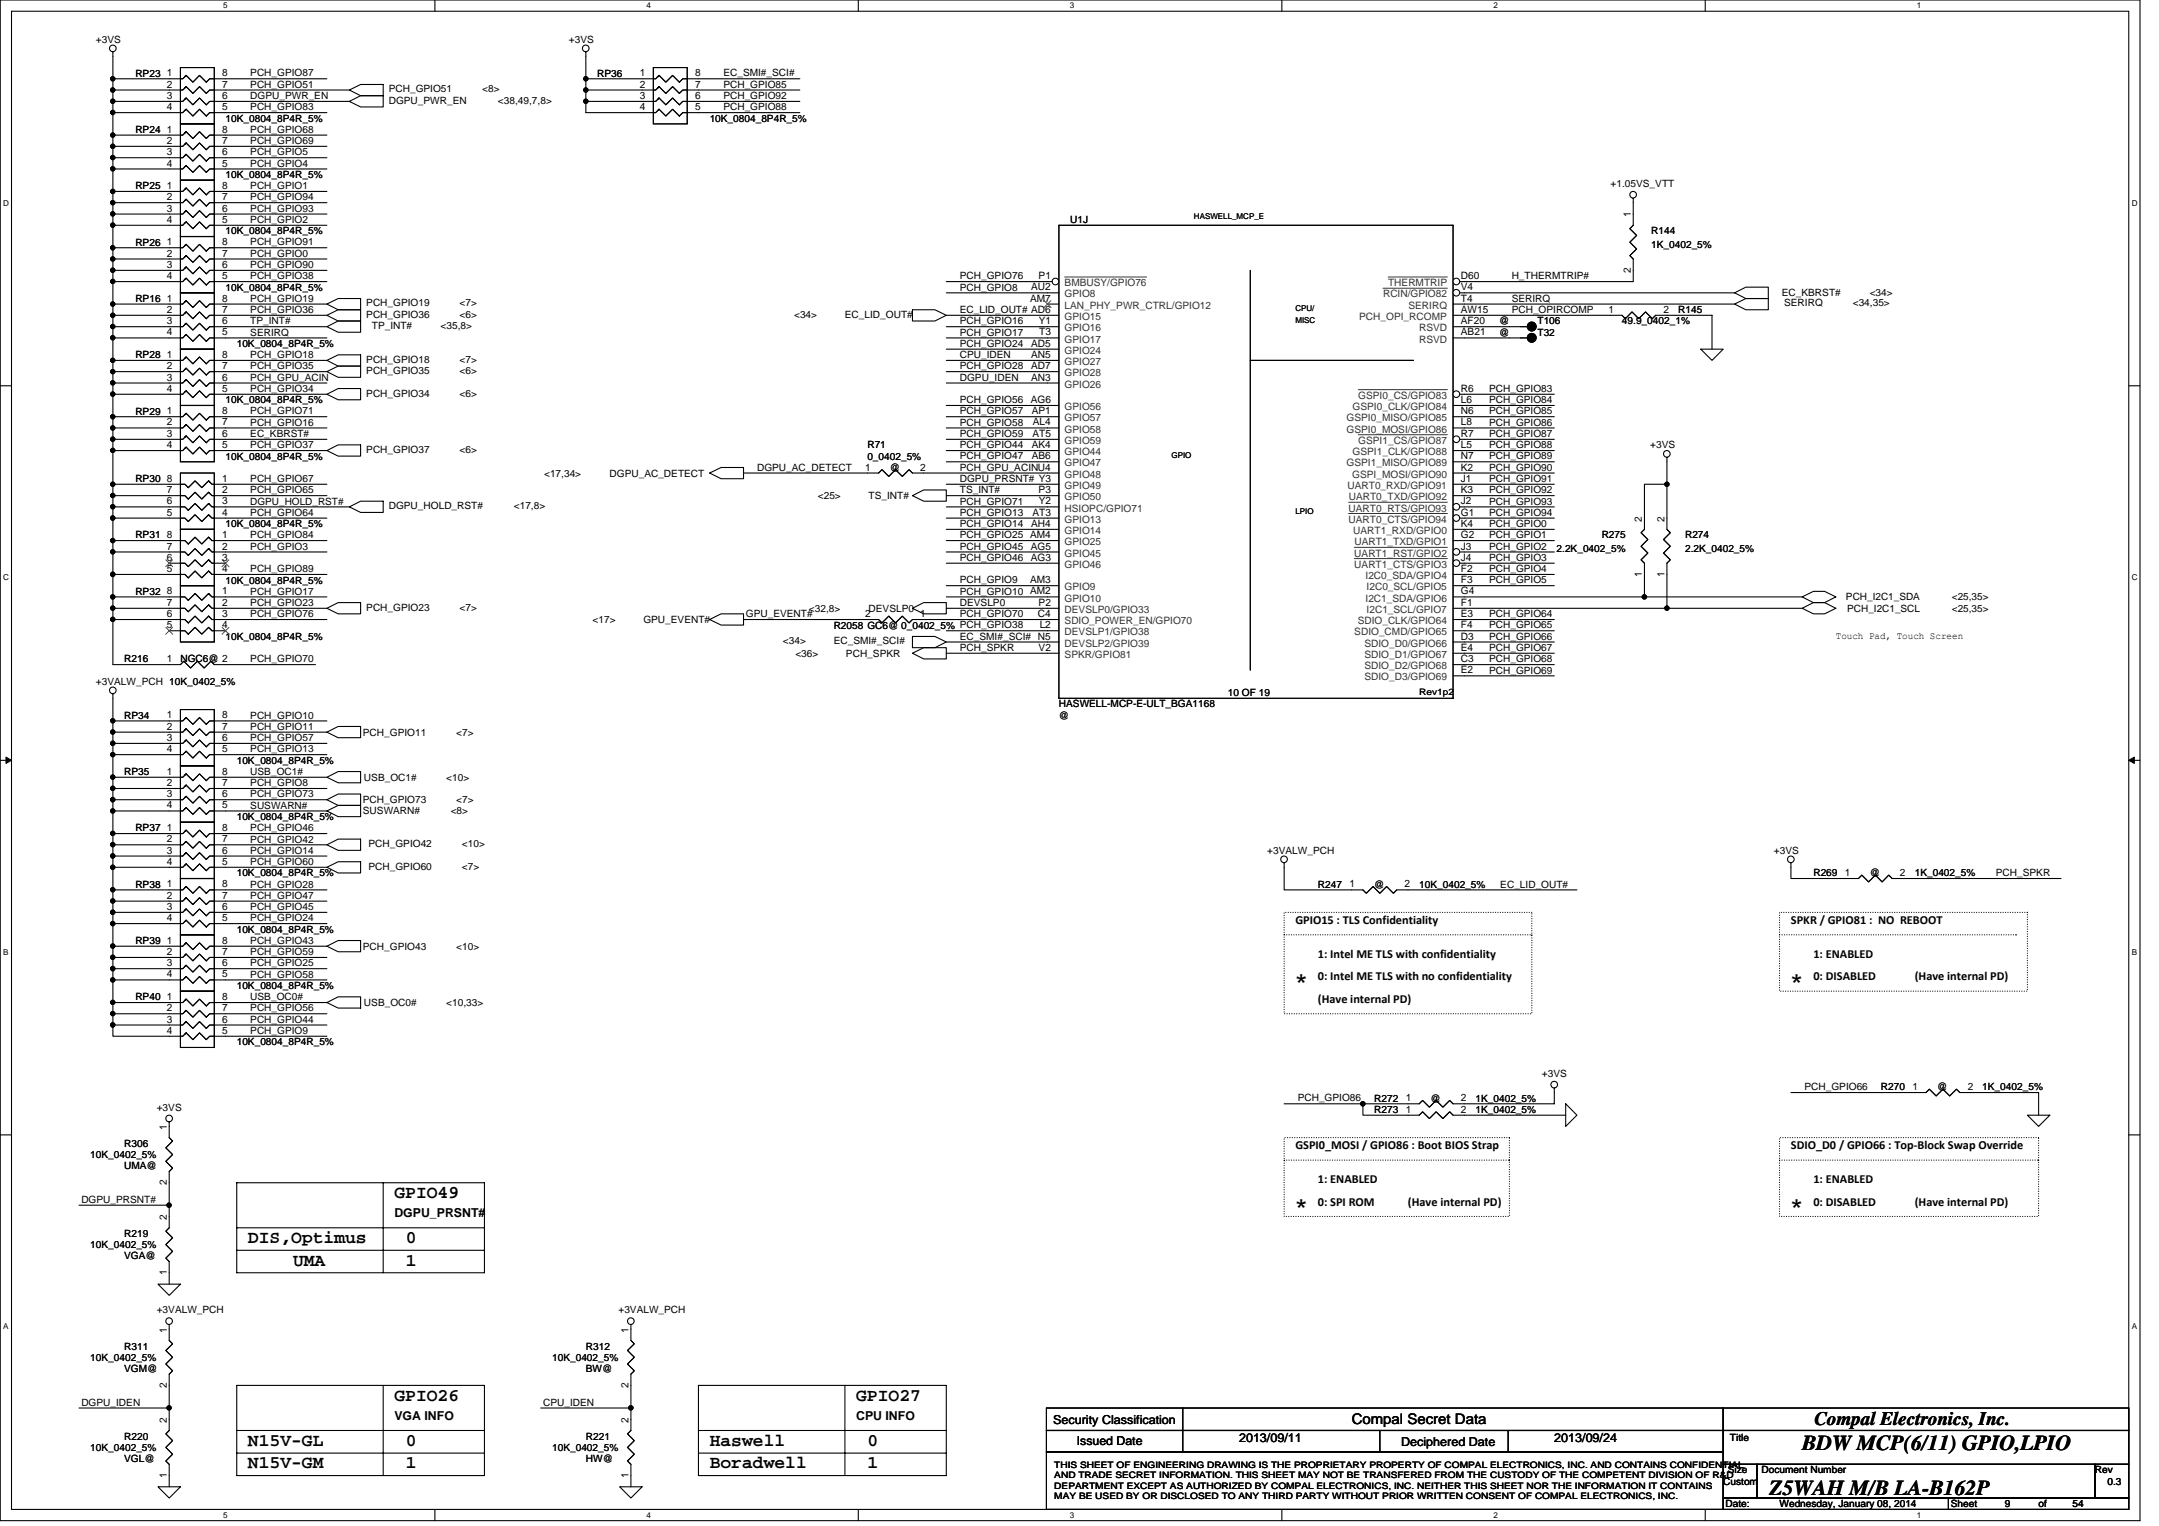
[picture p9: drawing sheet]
<svg xmlns="http://www.w3.org/2000/svg" width="297mm" height="210mm" viewBox="0 0 297 210" stroke-linecap="round" stroke-linejoin="round" font-family="sans-serif">
<defs><g id="words">
<g font-size="4.2">
<text x="178.2" y="137">*</text>
<text x="246.4" y="137">*</text>
<text x="178.2" y="168">*</text>
<text x="246.4" y="168">*</text>
</g>
<g font-size="2.9">
<text x="247.9" y="199.4">BDW MCP(6/11) GPIO,LPIO</text>
<text x="243.5" y="205.6">Z5WAH M/B LA-B162P</text>
</g>
<text font-size="2.6" x="249.6" y="196">Compal Electronics, Inc.</text>
<g font-size="2.5">
<text x="54.3" y="164.8">GPIO49</text>
<text x="34.1" y="171">DIS,Optimus</text>
<text x="55.8" y="171">0</text>
<text x="40.3" y="174.1">UMA</text>
<text x="55.8" y="174.1">1</text>
<text x="54.3" y="192.7">GPIO26</text>
<text x="117.8" y="192.7">GPIO27</text>
<text x="34.1" y="202">N15V-GM</text>
<text x="34.1" y="198.9">N15V-GL</text>
<text x="55.8" y="198.9">0</text>
<text x="55.8" y="202">1</text>
<text x="97.6" y="198.9">Haswell</text>
<text x="97.6" y="202">Boradwell</text>
<text x="119.3" y="202">1</text>
<text x="119.3" y="198.9">0</text>
</g>
<text font-size="2" x="186" y="195.9">Compal Secret Data</text>
<g font-size="1.7">
<text x="178.2" y="127.1">GPIO15 : TLS Confidentiality</text>
<text x="181.3" y="131.8">1: Intel ME TLS with confidentiality</text>
<text x="246.4" y="127.1">SPKR / GPIO81 : NO REBOOT</text>
<text x="249.5" y="131.8">1: ENABLED</text>
<text x="181.3" y="137.9">(Have internal PD)</text>
<text x="181.3" y="134.9">0: Intel ME TLS with no confidentiality</text>
<text x="249.5" y="134.9">0: DISABLED</text>
<text x="263.4" y="134.9">(Have internal PD)</text>
<text x="178.2" y="158.1">GSPI0_MOSI / GPIO86 : Boot BIOS Strap</text>
<text x="246.4" y="158.1">SDIO_D0 / GPIO66 : Top‐Block Swap Override</text>
<text x="54.3" y="167.4">DGPU_PRSNT#</text>
<text x="181.3" y="162.8">1: ENABLED</text>
<text x="181.3" y="165.8">0: SPI ROM</text>
<text x="193.7" y="165.8">(Have internal PD)</text>
<text x="249.5" y="162.8">1: ENABLED</text>
<text x="249.5" y="165.8">0: DISABLED</text>
<text x="263.4" y="165.8">(Have internal PD)</text>
<text x="54.3" y="195.3">VGA INFO</text>
<text x="117.8" y="195.3">CPU INFO</text>
<text x="144.9" y="195.8">Security Classification</text>
<text x="148.2" y="198.8">Issued Date</text>
<text x="170.5" y="198.3">2013/09/11</text>
<text x="192.8" y="198.9">Deciphered Date</text>
<text x="213.8" y="198.3">2013/09/24</text>
</g>
<g font-size="1.4">
<text x="13.2" y="5.9">+3VS</text>
<text x="78.3" y="5.9">+3VS</text>
<text x="18.6" y="10.5">RP23</text>
<text x="23" y="10.5">1</text>
<text x="30.6" y="10.5">8</text>
<text x="34.4" y="10.5">PCH_GPIO87</text>
<text x="82.1" y="10.5">RP36</text>
<text x="88" y="10.5">1</text>
<text x="95.6" y="10.5">8</text>
<text x="99.5" y="10.5">EC_SMI#_SCI#</text>
<text x="23" y="12">2</text>
<text x="23" y="13.6">3</text>
<text x="23" y="15.2">4</text>
<text x="30.6" y="12">7</text>
<text x="30.6" y="13.6">6</text>
<text x="30.6" y="15.2">5</text>
<text x="31" y="16.7">10K_0804_8P4R_5%</text>
<text x="34.4" y="15.2">PCH_GPIO83</text>
<text x="34.4" y="13.6">DGPU_PWR_EN</text>
<text x="34.4" y="12.1">PCH_GPIO51</text>
<text x="53.5" y="14.3">DGPU_PWR_EN</text>
<text x="53.5" y="12.7">PCH_GPIO51</text>
<text x="66.4" y="12.7">&lt;8&gt;</text>
<text x="68.5" y="14.3">&lt;38,49,7,8&gt;</text>
<text x="88" y="12">2</text>
<text x="88" y="13.6">3</text>
<text x="88" y="15.2">4</text>
<text x="95.6" y="12">7</text>
<text x="95.6" y="13.6">6</text>
<text x="95.6" y="15.2">5</text>
<text x="97.6" y="16.7">10K_0804_8P4R_5%</text>
<text x="99.5" y="15.2">PCH_GPIO88</text>
<text x="99.5" y="13.6">PCH_GPIO92</text>
<text x="99.5" y="12.1">PCH_GPIO85</text>
<text x="18.6" y="18.3">RP24</text>
<text x="23" y="18.2">1</text>
<text x="23" y="19.8">2</text>
<text x="23" y="21.4">3</text>
<text x="23" y="22.9">4</text>
<text x="30.6" y="18.2">8</text>
<text x="30.6" y="19.8">7</text>
<text x="30.6" y="21.4">6</text>
<text x="30.6" y="22.9">5</text>
<text x="34.4" y="18.3">PCH_GPIO68</text>
<text x="34.4" y="19.8">PCH_GPIO69</text>
<text x="34.4" y="22.9">PCH_GPIO4</text>
<text x="34.4" y="21.4">PCH_GPIO5</text>
<text x="18.6" y="26">RP25</text>
<text x="23" y="26">1</text>
<text x="23" y="27.5">2</text>
<text x="23" y="29.1">3</text>
<text x="30.6" y="26">8</text>
<text x="30.6" y="27.5">7</text>
<text x="30.6" y="29.1">6</text>
<text x="31" y="24.5">10K_0804_8P4R_5%</text>
<text x="34.4" y="29.1">PCH_GPIO93</text>
<text x="34.4" y="27.6">PCH_GPIO94</text>
<text x="34.4" y="26">PCH_GPIO1</text>
<text x="221.6" y="25.7">+1.05VS_VTT</text>
<text x="224.4" y="29.9" transform="rotate(-90 224.4 29.9)">1</text>
<text x="18.6" y="33.8">RP26</text>
<text x="23" y="30.6">4</text>
<text x="23" y="33.7">1</text>
<text x="23" y="35.3">2</text>
<text x="30.6" y="30.6">5</text>
<text x="30.6" y="33.7">8</text>
<text x="30.6" y="35.3">7</text>
<text x="31" y="32.2">10K_0804_8P4R_5%</text>
<text x="34.4" y="30.7">PCH_GPIO2</text>
<text x="34.4" y="35.3">PCH_GPIO0</text>
<text x="34.4" y="33.8">PCH_GPIO91</text>
<text x="147.2" y="30.7">U1J</text>
<text x="227.2" y="32.2">R144</text>
<text x="227.2" y="34.1">1K_0402_5%</text>
<text x="18.6" y="41.5">RP16</text>
<text x="23" y="41.5">1</text>
<text x="23" y="36.9">3</text>
<text x="23" y="38.4">4</text>
<text x="30.6" y="41.5">8</text>
<text x="30.6" y="36.9">6</text>
<text x="30.6" y="38.4">5</text>
<text x="31" y="40">10K_0804_8P4R_5%</text>
<text x="34.4" y="36.9">PCH_GPIO90</text>
<text x="34.4" y="38.4">PCH_GPIO38</text>
<text x="34.4" y="41.5">PCH_GPIO19</text>
<text x="132.1" y="40">PCH_GPIO8</text>
<text x="132.1" y="38.4">PCH_GPIO76</text>
<text x="141.7" y="41.5">AM7</text>
<text x="141.9" y="39.9">AU2</text>
<text x="142.9" y="38.4">P1</text>
<text x="201" y="39.9">V4</text>
<text x="201" y="38.4">D60</text>
<text x="201" y="41.5">T4</text>
<text x="208" y="38.4">H_THERMTRIP#</text>
<text x="208" y="41.5">SERIRQ</text>
<text x="224.4" y="37.5" transform="rotate(-90 224.4 37.5)">2</text>
<text x="245.1" y="40.7">EC_KBRST#</text>
<text x="257.2" y="40.7">&lt;34&gt;</text>
<text x="23" y="43">2</text>
<text x="23" y="44.6">3</text>
<text x="23" y="46.1">4</text>
<text x="30.6" y="43">7</text>
<text x="30.6" y="44.6">6</text>
<text x="30.6" y="46.1">5</text>
<text x="32.6" y="47.7">10K_0804_8P4R_5%</text>
<text x="34.4" y="43.1">PCH_GPIO36</text>
<text x="34.4" y="46.2">SERIRQ</text>
<text x="34.4" y="44.6">TP_INT#</text>
<text x="50.4" y="43.7">PCH_GPIO36</text>
<text x="50.4" y="42.1">PCH_GPIO19</text>
<text x="51.2" y="45.3">TP_INT#</text>
<text x="60.6" y="45.3">&lt;35,8&gt;</text>
<text x="63.2" y="43.7">&lt;6&gt;</text>
<text x="63.2" y="42.1">&lt;7&gt;</text>
<text x="109.3" y="43.7">&lt;34&gt;</text>
<text x="116.2" y="43.7">EC_LID_OUT#</text>
<text x="132.1" y="44.6">PCH_GPIO16</text>
<text x="132.1" y="46.2">PCH_GPIO17</text>
<text x="132.1" y="47.7">PCH_GPIO24</text>
<text x="132.1" y="43.1">EC_LID_OUT# AD6</text>
<text x="141.9" y="47.7">AD5</text>
<text x="142.9" y="44.6">Y1</text>
<text x="143" y="46.1">T3</text>
<text x="201" y="44.6">AF20</text>
<text x="201" y="46.1">AB21</text>
<text x="201" y="43">AW15</text>
<text x="206.3" y="44.6">@</text>
<text x="206.3" y="46.2">@</text>
<text x="208" y="43.1">PCH_OPIRCOMP</text>
<text x="211.5" y="44.6">T106</text>
<text x="211.5" y="46.2">T32</text>
<text x="221.3" y="43">1</text>
<text x="223.2" y="44.6">49.9_0402_1%</text>
<text x="228.9" y="43">2</text>
<text x="230.9" y="43.1">R145</text>
<text x="245.5" y="42.1">SERIRQ</text>
<text x="254.9" y="42.1">&lt;34,35&gt;</text>
<text x="18.6" y="49.3">RP28</text>
<text x="23" y="49.2">1</text>
<text x="23" y="50.8">2</text>
<text x="23" y="52.3">3</text>
<text x="23" y="53.9">4</text>
<text x="30.6" y="49.2">8</text>
<text x="30.6" y="50.8">7</text>
<text x="30.6" y="52.3">6</text>
<text x="30.6" y="53.9">5</text>
<text x="34.4" y="52.4">PCH_GPU_ACIN</text>
<text x="34.4" y="53.9">PCH_GPIO34</text>
<text x="34.4" y="49.3">PCH_GPIO18</text>
<text x="34.4" y="50.8">PCH_GPIO35</text>
<text x="50.4" y="49.9">PCH_GPIO18</text>
<text x="50.4" y="51.4">PCH_GPIO35</text>
<text x="63.2" y="49.9">&lt;7&gt;</text>
<text x="63.2" y="51.4">&lt;6&gt;</text>
<text x="132.1" y="52.4">DGPU_IDEN</text>
<text x="132.1" y="49.3">CPU_IDEN</text>
<text x="132.1" y="50.8">PCH_GPIO28</text>
<text x="141.9" y="49.2">AN5</text>
<text x="141.9" y="50.8">AD7</text>
<text x="141.9" y="52.3">AN3</text>
<text x="201" y="53.9">R6</text>
<text x="204.9" y="53.9">PCH_GPIO83</text>
<text x="18.6" y="57">RP29</text>
<text x="23" y="57">1</text>
<text x="23" y="58.5">2</text>
<text x="30.6" y="57">8</text>
<text x="30.6" y="58.5">7</text>
<text x="31" y="55.5">10K_0804_8P4R_5%</text>
<text x="34.4" y="57">PCH_GPIO71</text>
<text x="34.4" y="58.5">PCH_GPIO16</text>
<text x="50.4" y="54.5">PCH_GPIO34</text>
<text x="63.2" y="54.5">&lt;6&gt;</text>
<text x="132.1" y="55.5">PCH_GPIO56</text>
<text x="132.1" y="57">PCH_GPIO57</text>
<text x="132.1" y="58.5">PCH_GPIO58</text>
<text x="141.8" y="55.4">AG6</text>
<text x="142" y="57">AP1</text>
<text x="142.1" y="58.5">AL4</text>
<text x="201" y="55.4">L6</text>
<text x="201" y="58.5">L8</text>
<text x="201" y="57">N6</text>
<text x="204.9" y="55.5">PCH_GPIO84</text>
<text x="204.9" y="57">PCH_GPIO85</text>
<text x="204.9" y="58.5">PCH_GPIO86</text>
<text x="23" y="60.1">3</text>
<text x="23" y="61.6">4</text>
<text x="30.6" y="60.1">6</text>
<text x="30.6" y="61.6">5</text>
<text x="31" y="63.2">10K_0804_8P4R_5%</text>
<text x="34.4" y="61.7">PCH_GPIO37</text>
<text x="34.4" y="60.1">EC_KBRST#</text>
<text x="50.4" y="62.3">PCH_GPIO37</text>
<text x="63.2" y="62.3">&lt;6&gt;</text>
<text x="74.9" y="65.6">&lt;17,34&gt;</text>
<text x="83.9" y="65.6">DGPU_AC_DETECT</text>
<text x="104.2" y="64.7">DGPU_AC_DETECT</text>
<text x="119" y="64.7">1</text>
<text x="119.3" y="61.7">R71</text>
<text x="119.3" y="63.2">0_0402_5%</text>
<text x="122.4" y="64.8">@</text>
<text x="126.6" y="64.7">2</text>
<text x="132.1" y="60.1">PCH_GPIO59</text>
<text x="132.1" y="64.7">PCH_GPU_ACINU4</text>
<text x="132.1" y="61.7">PCH_GPIO44</text>
<text x="132.1" y="63.2">PCH_GPIO47</text>
<text x="142" y="63.2">AB6</text>
<text x="142" y="61.6">AK4</text>
<text x="142" y="60.1">AT5</text>
<text x="201" y="61.6">L5</text>
<text x="201" y="60.1">R7</text>
<text x="201" y="63.2">N7</text>
<text x="201" y="64.7">K2</text>
<text x="204.9" y="60.1">PCH_GPIO87</text>
<text x="204.9" y="61.7">PCH_GPIO88</text>
<text x="204.9" y="63.2">PCH_GPIO89</text>
<text x="204.9" y="64.7">PCH_GPIO90</text>
<text x="227" y="61.7">+3VS</text>
<text x="18.6" y="66.3">RP30</text>
<text x="23" y="66.3">8</text>
<text x="23" y="67.8">7</text>
<text x="23" y="69.4">6</text>
<text x="23" y="70.9">5</text>
<text x="30.6" y="66.3">1</text>
<text x="30.6" y="67.8">2</text>
<text x="30.6" y="69.4">3</text>
<text x="30.6" y="70.9">4</text>
<text x="34.4" y="71">PCH_GPIO64</text>
<text x="34.4" y="66.3">PCH_GPIO67</text>
<text x="34.4" y="67.9">PCH_GPIO65</text>
<text x="34.4" y="69.4">DGPU_HOLD_RST#</text>
<text x="53.5" y="70">DGPU_HOLD_RST#</text>
<text x="70.7" y="70">&lt;17,8&gt;</text>
<text x="112.5" y="68.6">&lt;25&gt;</text>
<text x="119.5" y="68.6">TS_INT#</text>
<text x="132.1" y="71">PCH_GPIO13</text>
<text x="132.1" y="66.3">DGPU_PRSNT# Y3</text>
<text x="132.1" y="67.9">TS_INT#</text>
<text x="132.1" y="69.4">PCH_GPIO71</text>
<text x="142" y="70.9">AT3</text>
<text x="142.9" y="67.8">P3</text>
<text x="142.9" y="69.4">Y2</text>
<text x="201" y="70.9">G1</text>
<text x="201" y="69.4">J2</text>
<text x="201" y="67.8">K3</text>
<text x="201" y="66.3">J1</text>
<text x="204.9" y="66.3">PCH_GPIO91</text>
<text x="204.9" y="67.9">PCH_GPIO92</text>
<text x="204.9" y="69.4">PCH_GPIO93</text>
<text x="204.9" y="71">PCH_GPIO94</text>
<text x="225.9" y="71.7" transform="rotate(-90 225.9 71.7)">2</text>
<text x="229" y="71.7" transform="rotate(-90 229 71.7)">2</text>
<text x="18.6" y="74.1">RP31</text>
<text x="23" y="74">8</text>
<text x="23" y="75.6">7</text>
<text x="23" y="77.1">6</text>
<text x="30.6" y="74">1</text>
<text x="30.6" y="75.6">2</text>
<text x="30.6" y="77.1">3</text>
<text x="31" y="72.5">10K_0804_8P4R_5%</text>
<text x="34.4" y="74">PCH_GPIO84</text>
<text x="34.4" y="75.6">PCH_GPIO3</text>
<text x="132.1" y="72.5">PCH_GPIO14</text>
<text x="132.1" y="74">PCH_GPIO25 AM4</text>
<text x="132.1" y="77.2">PCH_GPIO46</text>
<text x="132.1" y="75.6">PCH_GPIO45</text>
<text x="141.8" y="75.6">AG5</text>
<text x="141.8" y="77.1">AG3</text>
<text x="141.9" y="72.5">AH4</text>
<text x="201" y="74">G2</text>
<text x="201" y="72.5">K4</text>
<text x="201" y="75.6">J3</text>
<text x="201" y="77.1">J4</text>
<text x="204.9" y="74">PCH_GPIO1</text>
<text x="204.9" y="75.6">PCH_GPIO2</text>
<text x="204.9" y="77.2">PCH_GPIO3</text>
<text x="204.9" y="72.5">PCH_GPIO0</text>
<text x="214.2" y="75.9">2.2K_0402_5%</text>
<text x="220.4" y="74.1">R275</text>
<text x="231.8" y="74.1">R274</text>
<text x="231.8" y="75.9">2.2K_0402_5%</text>
<text x="18.6" y="81.8">RP32</text>
<text x="23" y="78.7">5</text>
<text x="23" y="81.8">8</text>
<text x="23" y="83.3">7</text>
<text x="30.6" y="78.7">4</text>
<text x="30.6" y="81.8">1</text>
<text x="30.6" y="83.3">2</text>
<text x="31" y="80.3">10K_0804_8P4R_5%</text>
<text x="34.4" y="78.7">PCH_GPIO89</text>
<text x="34.4" y="83.4">PCH_GPIO23</text>
<text x="34.4" y="81.8">PCH_GPIO17</text>
<text x="50.4" y="84">PCH_GPIO23</text>
<text x="63.2" y="84">&lt;7&gt;</text>
<text x="132.1" y="80.2">PCH_GPIO9</text>
<text x="132.1" y="83.4">DEVSLP0</text>
<text x="132.1" y="81.8">PCH_GPIO10 AM2</text>
<text x="141.7" y="80.2">AM3</text>
<text x="142.9" y="83.3">P2</text>
<text x="201" y="83.3">F1</text>
<text x="201" y="80.2">F3</text>
<text x="201" y="81.8">G4</text>
<text x="201" y="78.7">F2</text>
<text x="204.9" y="78.7">PCH_GPIO4</text>
<text x="204.9" y="80.2">PCH_GPIO5</text>
<text x="225.9" y="79.3" transform="rotate(-90 225.9 79.3)">1</text>
<text x="229" y="79.3" transform="rotate(-90 229 79.3)">1</text>
<text x="254" y="82.6">PCH_I2C1_SDA</text>
<text x="268.5" y="82.6">&lt;25,35&gt;</text>
<text x="23" y="84.9">6</text>
<text x="23" y="86.4">5</text>
<text x="30.6" y="84.9">3</text>
<text x="30.6" y="86.4">4</text>
<text x="31" y="88">10K_0804_8P4R_5%</text>
<text x="34.4" y="84.9">PCH_GPIO76</text>
<text x="81.5" y="85.7">&lt;17&gt;</text>
<text x="88.5" y="85.7">GPU_EVENT#</text>
<text x="102.6" y="84.9">GPU_EVENT#</text>
<text x="107.7" y="88.6">&lt;34&gt;</text>
<text x="111.3" y="84.1">&lt;32,8&gt;</text>
<text x="114.7" y="88.6">EC_SMI#_SCI#</text>
<text x="114.7" y="86.5">R2058 GC6@ 0_0402_5% PCH_GPIO38</text>
<text x="119" y="84.9">2</text>
<text x="119.5" y="84.1">DEVSLP0</text>
<text x="126.6" y="84.9">1</text>
<text x="132.1" y="89.5">PCH_SPKR</text>
<text x="132.1" y="88">EC_SMI#_SCI# N5</text>
<text x="132.1" y="84.9">PCH_GPIO70</text>
<text x="142.8" y="84.9">C4</text>
<text x="142.9" y="89.5">V2</text>
<text x="143" y="86.4">L2</text>
<text x="201" y="89.5">E4</text>
<text x="201" y="88">D3</text>
<text x="201" y="84.9">E3</text>
<text x="201" y="86.4">F4</text>
<text x="204.9" y="84.9">PCH_GPIO64</text>
<text x="204.9" y="86.4">PCH_GPIO65</text>
<text x="204.9" y="89.5">PCH_GPIO67</text>
<text x="204.9" y="88">PCH_GPIO66</text>
<text x="252.6" y="87.9">Touch Pad, Touch Screen</text>
<text x="254.1" y="84.1">PCH_I2C1_SCL</text>
<text x="268.5" y="84.1">&lt;25,35&gt;</text>
<text x="13.2" y="94.2">+3VALW_PCH 10K_0402_5%</text>
<text x="17.1" y="91.1">R216</text>
<text x="23" y="91.1">1</text>
<text x="24.8" y="91.1">NGC6@ 2</text>
<text x="34.4" y="91.1">PCH_GPIO70</text>
<text x="109.4" y="90.3">&lt;36&gt;</text>
<text x="116.4" y="90.3">PCH_SPKR</text>
<text x="168.9" y="95.8">10 OF 19</text>
<text x="201" y="91.1">C3</text>
<text x="201" y="92.6">E2</text>
<text x="204.9" y="91.1">PCH_GPIO68</text>
<text x="204.9" y="92.6">PCH_GPIO69</text>
<text x="17.1" y="98.8">RP34</text>
<text x="23" y="98.8">1</text>
<text x="23" y="100.4">2</text>
<text x="23" y="101.9">3</text>
<text x="30.6" y="98.8">8</text>
<text x="30.6" y="100.4">7</text>
<text x="30.6" y="101.9">6</text>
<text x="34.4" y="101.9">PCH_GPIO57</text>
<text x="34.4" y="100.4">PCH_GPIO11</text>
<text x="34.4" y="98.8">PCH_GPIO10</text>
<text x="49.9" y="101.2">PCH_GPIO11</text>
<text x="62.8" y="101.2">&lt;7&gt;</text>
<text x="145.7" y="98.8">@</text>
<text x="145.7" y="97.3">HASWELL-MCP-E-ULT_BGA1168</text>
<text x="17.1" y="106.6">RP35</text>
<text x="23" y="106.6">1</text>
<text x="23" y="103.5">4</text>
<text x="30.6" y="106.6">8</text>
<text x="30.6" y="103.5">5</text>
<text x="32.6" y="105.1">10K_0804_8P4R_5%</text>
<text x="34.4" y="103.5">PCH_GPIO13</text>
<text x="34.4" y="106.6">USB_OC1#</text>
<text x="50.1" y="107.4">USB_OC1#</text>
<text x="61.4" y="107.4">&lt;10&gt;</text>
<text x="23" y="108.1">2</text>
<text x="23" y="109.7">3</text>
<text x="23" y="111.2">4</text>
<text x="30.6" y="108.1">7</text>
<text x="30.6" y="109.7">6</text>
<text x="30.6" y="111.2">5</text>
<text x="32.6" y="112.8">10K_0804_8P4R_5%</text>
<text x="34.4" y="108.1">PCH_GPIO8</text>
<text x="34.4" y="111.2">SUSWARN#</text>
<text x="34.4" y="109.7">PCH_GPIO73</text>
<text x="49.9" y="112">SUSWARN#</text>
<text x="49.9" y="110.5">PCH_GPIO73</text>
<text x="62" y="112">&lt;8&gt;</text>
<text x="62.8" y="110.5">&lt;7&gt;</text>
<text x="18.6" y="114.3">RP37</text>
<text x="23" y="114.3">1</text>
<text x="23" y="115.9">2</text>
<text x="23" y="117.4">3</text>
<text x="23" y="119">4</text>
<text x="30.6" y="114.3">8</text>
<text x="30.6" y="115.9">7</text>
<text x="30.6" y="117.4">6</text>
<text x="30.6" y="119">5</text>
<text x="34.4" y="119">PCH_GPIO60</text>
<text x="34.4" y="114.3">PCH_GPIO46</text>
<text x="34.4" y="115.9">PCH_GPIO42</text>
<text x="34.4" y="117.4">PCH_GPIO14</text>
<text x="50.7" y="119.6">PCH_GPIO60</text>
<text x="50.7" y="116.5">PCH_GPIO42</text>
<text x="63.6" y="119.6">&lt;7&gt;</text>
<text x="63.6" y="116.5">&lt;10&gt;</text>
<text x="174.3" y="117.5">+3VALW_PCH</text>
<text x="244.1" y="117.5">+3VS</text>
<text x="18.6" y="122.1">RP38</text>
<text x="23" y="122.1">1</text>
<text x="23" y="123.6">2</text>
<text x="23" y="125.2">3</text>
<text x="30.6" y="122.1">8</text>
<text x="30.6" y="123.6">7</text>
<text x="30.6" y="125.2">6</text>
<text x="32.6" y="120.5">10K_0804_8P4R_5%</text>
<text x="34.4" y="123.6">PCH_GPIO47</text>
<text x="34.4" y="125.2">PCH_GPIO45</text>
<text x="34.4" y="122.1">PCH_GPIO28</text>
<text x="181.3" y="122.1">R247</text>
<text x="185.6" y="122.1">1</text>
<text x="189.1" y="122.1">@</text>
<text x="193.2" y="122.1">2</text>
<text x="195.3" y="122.1">10K_0402_5%</text>
<text x="206.4" y="122.1">EC_LID_OUT#</text>
<text x="249.5" y="120.5">R269</text>
<text x="253.8" y="120.5">1</text>
<text x="257.2" y="120.5">@</text>
<text x="261.4" y="120.5">2</text>
<text x="263.4" y="120.5">1K_0402_5%</text>
<text x="274.6" y="120.5">PCH_SPKR</text>
<text x="18.6" y="129.8">RP39</text>
<text x="23" y="126.7">4</text>
<text x="23" y="129.8">1</text>
<text x="23" y="131.4">2</text>
<text x="30.6" y="126.7">5</text>
<text x="30.6" y="129.8">8</text>
<text x="30.6" y="131.4">7</text>
<text x="32.6" y="128.3">10K_0804_8P4R_5%</text>
<text x="34.4" y="126.7">PCH_GPIO24</text>
<text x="34.4" y="131.4">PCH_GPIO59</text>
<text x="34.4" y="129.8">PCH_GPIO43</text>
<text x="49.9" y="130.6">PCH_GPIO43</text>
<text x="62.8" y="130.6">&lt;10&gt;</text>
<text x="18.6" y="137.6">RP40</text>
<text x="23" y="132.9">3</text>
<text x="23" y="134.5">4</text>
<text x="23" y="137.6">1</text>
<text x="30.6" y="132.9">6</text>
<text x="30.6" y="134.5">5</text>
<text x="30.6" y="137.6">8</text>
<text x="32.6" y="136">10K_0804_8P4R_5%</text>
<text x="34.4" y="134.5">PCH_GPIO58</text>
<text x="34.4" y="132.9">PCH_GPIO25</text>
<text x="34.4" y="137.6">USB_OC0#</text>
<text x="23" y="139.1">2</text>
<text x="23" y="140.7">3</text>
<text x="23" y="142.2">4</text>
<text x="30.6" y="139.1">7</text>
<text x="30.6" y="140.7">6</text>
<text x="30.6" y="142.2">5</text>
<text x="32.6" y="143.8">10K_0804_8P4R_5%</text>
<text x="34.4" y="142.2">PCH_GPIO9</text>
<text x="34.4" y="140.7">PCH_GPIO44</text>
<text x="34.4" y="139.1">PCH_GPIO56</text>
<text x="50.1" y="138.4">USB_OC0#</text>
<text x="61.4" y="138.4">&lt;10,33&gt;</text>
<text x="212.2" y="148.1">+3VS</text>
<text x="248.3" y="150">PCH_GPIO66</text>
<text x="258.8" y="150">R270</text>
<text x="263.1" y="149.9">1</text>
<text x="266.5" y="150">@</text>
<text x="270.7" y="149.9">2</text>
<text x="272.7" y="150">1K_0402_5%</text>
<text x="21.6" y="152.8">+3VS</text>
<text x="22.9" y="155.4" transform="rotate(-90 22.9 155.4)">1</text>
<text x="178.5" y="151.5">PCH_GPIO86</text>
<text x="189.1" y="153.1">R273</text>
<text x="189.1" y="151.5">R272</text>
<text x="193.4" y="153.1">1</text>
<text x="193.4" y="151.5">1</text>
<text x="196.8" y="151.5">@</text>
<text x="201" y="153.1">2</text>
<text x="201" y="151.5">2</text>
<text x="203" y="153.1">1K_0402_5%</text>
<text x="203" y="151.5">1K_0402_5%</text>
<text x="12.4" y="159.3">10K_0402_5%</text>
<text x="17.1" y="157.7">R306</text>
<text x="17.1" y="160.8">UMA@</text>
<text x="11.2" y="165.5">DGPU_PRSNT#</text>
<text x="22.9" y="167.8" transform="rotate(-90 22.9 167.8)">2</text>
<text x="22.9" y="163" transform="rotate(-90 22.9 163)">2</text>
<text x="12.4" y="171.7">10K_0402_5%</text>
<text x="17.1" y="170.1">R219</text>
<text x="17.1" y="173.2">VGA@</text>
<text x="22.9" y="175.4" transform="rotate(-90 22.9 175.4)">1</text>
<text x="17.1" y="185.6">R311</text>
<text x="21.6" y="180.7">+3VALW_PCH</text>
<text x="22.9" y="183.3" transform="rotate(-90 22.9 183.3)">1</text>
<text x="80.6" y="185.6">R312</text>
<text x="85.1" y="180.7">+3VALW_PCH</text>
<text x="86.5" y="183.3" transform="rotate(-90 86.5 183.3)">1</text>
<text x="12.4" y="187.2">10K_0402_5%</text>
<text x="17.1" y="188.7">VGM@</text>
<text x="22.9" y="190.9" transform="rotate(-90 22.9 190.9)">2</text>
<text x="76" y="187.2">10K_0402_5%</text>
<text x="80.6" y="188.7">BW@</text>
<text x="86.5" y="190.9" transform="rotate(-90 86.5 190.9)">2</text>
<text x="11.2" y="193.4">DGPU_IDEN</text>
<text x="22.9" y="195.7" transform="rotate(-90 22.9 195.7)">2</text>
<text x="74.7" y="193.4">CPU_IDEN</text>
<text x="86.5" y="195.7" transform="rotate(-90 86.5 195.7)">2</text>
<text x="12.4" y="199.6">10K_0402_5%</text>
<text x="17.1" y="198">R220</text>
<text x="17.1" y="201.1">VGL@</text>
<text x="22.9" y="203.3" transform="rotate(-90 22.9 203.3)">1</text>
<text x="76" y="199.6">10K_0402_5%</text>
<text x="80.6" y="198">R221</text>
<text x="80.6" y="201.1">HW@</text>
<text x="86.5" y="203.3" transform="rotate(-90 86.5 203.3)">1</text>
<text x="237.7" y="202.7">Size</text>
<text x="238" y="198.2">Title</text>
<text x="242.4" y="202.7">Document Number</text>
<text x="288.2" y="202.7">Rev</text>
<text x="237.1" y="204.2">Custom</text>
<text x="237.4" y="207.3">Date:</text>
<text x="244.8" y="207.3">Wednesday, January 08, 2014</text>
<text x="268.4" y="207.3">Sheet</text>
<text x="275.8" y="207.3">9</text>
<text x="280.5" y="207.3">of</text>
<text x="285.1" y="207.3">54</text>
<text x="289.9" y="204.2">0.3</text>
</g>
<g font-size="1.4" fill="#333">
<text x="146.5" y="40.9">GPIO8</text>
<text x="146.5" y="39.4">BMBUSY/GPIO76</text>
<text x="190.3" y="40.9">RCIN/GPIO82</text>
<text x="191" y="39.4">THERMTRIP</text>
<text x="146.5" y="45.6">GPIO16</text>
<text x="146.5" y="47.1">GPIO17</text>
<text x="146.5" y="44">GPIO15</text>
<text x="146.5" y="42.5">LAN_PHY_PWR_CTRL/GPIO12</text>
<text x="187" y="44">PCH_OPI_RCOMP</text>
<text x="193.8" y="42.5">SERIRQ</text>
<text x="195.2" y="45.6">RSVD</text>
<text x="195.2" y="47.1">RSVD</text>
<text x="146.5" y="50.2">GPIO27</text>
<text x="146.5" y="51.8">GPIO28</text>
<text x="146.5" y="53.3">GPIO26</text>
<text x="146.5" y="48.7">GPIO24</text>
<text x="146.5" y="56.4">GPIO56</text>
<text x="146.5" y="58">GPIO57</text>
<text x="146.5" y="59.5">GPIO58</text>
<text x="185.3" y="59.5">GSPI0_MOSI/GPIO86</text>
<text x="185.3" y="58">GSPI0_MISO/GPIO85</text>
<text x="186.1" y="56.4">GSPI0_CLK/GPIO84</text>
<text x="186.9" y="54.9">GSPI0_CS/GPIO83</text>
<text x="146.5" y="64.2">GPIO47</text>
<text x="146.5" y="65.7">GPIO48</text>
<text x="146.5" y="61.1">GPIO59</text>
<text x="146.5" y="62.6">GPIO44</text>
<text x="185.3" y="64.2">GSPI1_MISO/GPIO89</text>
<text x="186.1" y="65.7">GSPI_MOSI/GPIO90</text>
<text x="186.1" y="62.6">GSPI1_CLK/GPIO88</text>
<text x="186.9" y="61.1">GSPI1_CS/GPIO87</text>
<text x="146.5" y="71.9">GPIO13</text>
<text x="146.5" y="70.4">HSIOPC/GPIO71</text>
<text x="146.5" y="68.8">GPIO50</text>
<text x="146.5" y="67.2">GPIO49</text>
<text x="185.4" y="67.2">UART0_RXD/GPIO91</text>
<text x="185.5" y="71.9">UART0_CTS/GPIO94</text>
<text x="185.5" y="70.4">UART0_RTS/GPIO93</text>
<text x="185.6" y="68.8">UART0_TXD/GPIO92</text>
<text x="146.5" y="76.6">GPIO45</text>
<text x="146.5" y="73.4">GPIO14</text>
<text x="146.5" y="75">GPIO25</text>
<text x="186.2" y="73.4">UART1_RXD/GPIO0</text>
<text x="186.3" y="76.6">UART1_RST/GPIO2</text>
<text x="186.3" y="75">UART1_TXD/GPIO1</text>
<text x="146.5" y="81.2">GPIO9</text>
<text x="146.5" y="82.7">GPIO10</text>
<text x="146.5" y="78.1">GPIO46</text>
<text x="186.3" y="78.1">UART1_CTS/GPIO3</text>
<text x="187.9" y="82.7">I2C1_SDA/GPIO6</text>
<text x="187.9" y="79.7">I2C0_SDA/GPIO4</text>
<text x="188" y="81.2">I2C0_SCL/GPIO5</text>
<text x="146.5" y="88.9">DEVSLP2/GPIO39</text>
<text x="146.5" y="87.4">DEVSLP1/GPIO38</text>
<text x="146.5" y="85.9">SDIO_POWER_EN/GPIO70</text>
<text x="146.5" y="84.3">DEVSLP0/GPIO33</text>
<text x="186.3" y="87.4">SDIO_CMD/GPIO65</text>
<text x="186.8" y="85.9">SDIO_CLK/GPIO64</text>
<text x="187.7" y="88.9">SDIO_D0/GPIO66</text>
<text x="188" y="84.3">I2C1_SCL/GPIO7</text>
<text x="146.5" y="90.5">SPKR/GPIO81</text>
<text x="187.7" y="90.5">SDIO_D1/GPIO67</text>
<text x="187.7" y="92.1">SDIO_D2/GPIO68</text>
<text x="187.7" y="93.6">SDIO_D3/GPIO69</text>
</g>
<g font-size="1.2">
<text x="195.3" y="95.6">Rev1p2</text>
<text x="145.1" y="201.9">THIS SHEET OF ENGINEERING DRAWING IS THE PROPRIETARY PROPERTY OF COMPAL ELECTRONICS, INC. AND CONTAINS CONFIDENTIAL</text>
<text x="145.1" y="203.4">AND TRADE SECRET INFORMATION. THIS SHEET MAY NOT BE TRANSFERED FROM THE CUSTODY OF THE COMPETENT DIVISION OF R&amp;D</text>
<text x="145.1" y="204.8">DEPARTMENT EXCEPT AS AUTHORIZED BY COMPAL ELECTRONICS, INC. NEITHER THIS SHEET NOR THE INFORMATION IT CONTAINS</text>
<text x="145.1" y="206.2">MAY BE USED BY OR DISCLOSED TO ANY THIRD PARTY WITHOUT PRIOR WRITTEN CONSENT OF COMPAL ELECTRONICS, INC.</text>
</g>
<g font-size="1.1">
<text x="30.7" y="1.2">5</text>
<text x="89" y="1.2">4</text>
<text x="147.2" y="1.2">3</text>
<text x="205.5" y="1.2">2</text>
<text x="263.7" y="1.2">1</text>
<text x=".4" y="28.3">D</text>
<text x="293.3" y="28.3">D</text>
<text x="164.3" y="30.1">HASWELL_MCP_E</text>
<text x="178.2" y="42.8">CPU/</text>
<text x="178.2" y="44.4">MISC</text>
<text x="161.2" y="63">GPIO</text>
<text x="178.2" y="70.7">LPIO</text>
<text x=".4" y="79.8">C</text>
<text x="293.3" y="79.8">C</text>
<text x=".4" y="131.3">B</text>
<text x="293.3" y="131.3">B</text>
<text x=".4" y="182.9">A</text>
<text x="293.3" y="182.9">A</text>
<text x="30.7" y="208.8">5</text>
<text x="89" y="208.8">4</text>
<text x="147.2" y="208.8">3</text>
<text x="205.5" y="208.8">2</text>
<text x="263.7" y="208.8">1</text>
</g>
</g></defs>
<path d="M0 0h294.4v209.2h-294.4zM1.6 1.5h291.3v206.1h-291.3z" fill="none" stroke="#000" stroke-width=".15"/>
<g fill="#fff">
<path d="M30.7 .2h.6v1.2h-.6z"/>
<path d="M30.7 207.8h.6v1.2h-.6z"/>
</g>
<path d="M59.8 0v1.5M59.8 207.6v1.6" fill="none" stroke="#000" stroke-width=".15"/>
<g fill="#fff">
<path d="M89 .2h.6v1.2h-.6z"/>
<path d="M89 207.8h.6v1.2h-.6z"/>
</g>
<path d="M118.1 0v1.5M118.1 207.6v1.6" fill="none" stroke="#000" stroke-width=".15"/>
<g fill="#fff">
<path d="M147.2 .2h.6v1.2h-.6z"/>
<path d="M147.2 207.8h.6v1.2h-.6z"/>
</g>
<path d="M176.4 0v1.5M176.4 207.6v1.6" fill="none" stroke="#000" stroke-width=".15"/>
<g fill="#fff">
<path d="M205.5 .2h.6v1.2h-.6z"/>
<path d="M205.5 207.8h.6v1.2h-.6z"/>
</g>
<path d="M234.6 0v1.5M234.6 207.6v1.6" fill="none" stroke="#000" stroke-width=".15"/>
<g fill="#fff">
<path d="M263.7 .2h.6v1.2h-.6z"/>
<path d="M263.7 207.8h.6v1.2h-.6z"/>
<path d="M.4 27.3h.8v1.2h-.8z"/>
<path d="M293.3 27.3h.8v1.2h-.8z"/>
<path d="M.4 78.8h.8v1.3h-.8z"/>
<path d="M293.3 78.8h.8v1.3h-.8z"/>
</g>
<path d="M0 53.1h1.6M292.9 53.1h1.5" fill="none" stroke="#000" stroke-width=".15"/>
<g fill="#fff">
<path d="M.4 130.3h.8v1.3h-.8z"/>
<path d="M293.3 130.3h.7v1.3h-.7z"/>
</g>
<path d="M0 104.6h1.6M292.9 104.6h1.5" fill="none" stroke="#000" stroke-width=".15"/>
<path d="M.8 104.1l.8 .5-.8 .4zM292.9 104.6l.7-.5v.9z" fill="#000" stroke="#000" stroke-width=".14"/>
<g fill="#fff">
<path d="M.4 181.9h.8v1.2h-.8z"/>
<path d="M293.3 181.9h.7v1.2h-.7z"/>
</g>
<g fill="none" stroke="#000" stroke-width=".15">
<path d="M15.5 12.4h9.6l.5-.5 .9 .9 .9-.9 1 .9 .4-.4h19.3M15.5 13.9h9.6l.5-.4 .9 .9 .9-.9 1 .9 .4-.5h19.3M15.5 15.5h9.6l.5-.5 .9 1 .9-1 1 1 .4-.5h16.2M15.5 10.8h9.6l.5-.4 .9 .9 .9-.9 1 .9 .4-.5h16.2M15.5 7.1v30.1M24.8 17h4.7v7.8h-4.7zM24.8 9.3h4.7v7.7h-4.7zM25.6 18.1l-.2 .2M25.6 19.7l-.2 .1M25.6 10.4l-.2 .1M25.6 11.9l-.2 .2M25.6 13.5l-.2 .1"/>
<path d="M45 18.6h-16.2l-.4 .5-1-1-.9 1-.9-1-.5 .5h-9.6M48.1 13.9l1.5-.7h3.1v1.5h-3.1zM48.1 12.4l1.5-.8h3.1v1.6h-3.1zM80.6 10.8v4.7h7.7M80.6 12.4h7.7M80.6 13.9h7.7M80.6 7.1v3.7h7.7M96.1 10.8h13.9M96.1 12.4h13.9M96.1 13.9h13.9M96.1 15.5h13.9M15.5 37.2v1.5h7.8"/>
<path d="M15.5 23.2h9.6l.5-.4 .9 .9 .9-.9 1 .9 .4-.5h16.2M15.5 26.3h9.6l.5-.4 .9 .9 .9-.9 1 .9 .4-.5h16.2M15.5 31h9.6l.5-.5 .9 1 .9-1 1 1 .4-.5h16.2M15.5 38.7v6.2M15.5 34.1h7.8M15.5 20.1h9.6l.5-.4 .9 .9 .9-.9 1 .9 .4-.5h16.2M15.5 21.7h9.6l.5-.5 .9 1 .9-1 1 1 .4-.5h16.2M15.5 27.9h9.6l.5-.5 .9 .9 .9-.9 1 .9 .4-.4h16.2M15.5 37.2h7.8M15.5 35.6h7.8M24.8 24.8h4.7v7.7h-4.7zM25.6 21.2l-.2 .2"/>
<path d="M25.6 25.9l-.2 .1M25.6 27.4l-.2 .2M25.6 29l-.2 .1M31 38.7h14M31 37.2h14M31 34.1h14M31 35.6h14M45 29.4h-16.2l-.4 .5-1-.9-.9 .9-.9-.9-.5 .4h-9.6M130.2 38.7h13.9M145.7 31h54.2v65.1h-54.2zM172 37.2v55M224.7 37.2v1.5h-23.2"/>
<path d="M224.7 27.3v2.1M15.5 44.9v1.6h7.8M15.5 52.7v1.5h7.8M15.5 46.5v6.2M15.5 41.8h7.8M15.5 44.9h7.8M15.5 57.3h7.8M15.5 49.6h7.8M15.5 54.2v37.2h9.3l.5-.4 .9 .9 1-.9 .9 .9 .9-.9 .5 .4h13.9M15.5 43.4h7.8M15.5 58.9h7.8M15.5 52.7h7.8"/>
<path d="M15.5 51.1h7.8M31 41.8h14M31 43.4h14M31 44.9h14M31 46.5h14M31 54.2h14M31 58.9h14M31 52.7h14M31 49.6h14M31 51.1h14M31 57.3h14M45 49.6l1.5-.8h3.1v1.6h-3.1z"/>
<path d="M45 51.1l1.5-.7h3.1v1.5h-3.1zM45 54.2l1.5-.8h3.1v1.6h-3.1zM45 43.4l1.5-.8h3.1v1.6h-3.1zM45 41.8l1.5-.7h3.1v1.5h-3.1zM45 44.9l1.5-.7h3.1v1.5h-3.1zM125.5 42.6h3.1l1.6 .8-1.6 .8h-3.1zM130.2 40.3h13.9M130.2 43.4h13.9M130.2 44.9h13.9M130.2 46.5h13.9M130.2 55.8h15.5M130.2 57.3h15.5"/>
<path d="M130.2 58.9h13.9M130.2 48h13.9M130.2 52.7h15.5M130.2 49.6h15.5M130.2 51.1h15.5M172 49.6h22.5M201.5 41.8h37.2M201.5 44.9h6.2M201.5 46.5h6.2M201.5 40.3h37.2M201.5 54.2h12.3M201.5 55.8h12.3"/>
<path d="M201.5 57.3h12.3M201.5 58.9h12.3M201.5 43.4h20.1M229.3 43.4h6.2v4.6M234 48h3.1l-1.6 1.6zM238.7 41.8l1.5-.7h3.1v1.5h-3.1zM238.7 40.3l1.5-.8h3.1v1.6h-3.1zM15.5 68.2h9.9l.5 .4 .9-.9 1 .9 .9-.9 .5 .5h15.8M15.5 69.7h9.9l.5 .5 .9-.9 1 .9 .9-.9 .5 .4h18.9M15.5 62h7.8M15.5 79h7.8M15.5 66.6h9.9l.5 .5 .9-1 1 1 .9-1 .5 .5h15.8"/>
<path d="M15.5 71.3h9.9l.5 .4 .9-.9 1 .9 .9-.9 .5 .5h15.8M15.5 60.4h7.8M15.5 74.4h7.8M15.5 75.9h7.8M24.8 65.1h4.7v7.7h-4.7zM28.7 66.1l.1 .2M28.7 67.7l.1 .2M28.7 69.3l.1 .1M31 60.4h14M31 74.4h14M31 75.9h14M31 62h14"/>
<path d="M31 79h14M45 62l1.5-.8h3.1v1.5h-3.1zM48.1 69.7l1.5-.8h3.1v1.6h-3.1zM97.6 65.1l1.6-.8h3.1v1.5h-3.1zM125.5 68.2l1.6-.8h3.1v1.5h-3.1zM130.2 69.7h13.9M130.2 60.4h13.9M130.2 72.8h13.9M130.2 66.6h13.9M130.2 74.4h13.9M130.2 75.9h13.9M130.2 77.5h13.9"/>
<path d="M130.2 68.2h13.9M130.2 71.3h13.9M130.2 62h13.9M130.2 63.5h13.9M144.1 65.1h-18.6l-.4-.5-1 .9-.9-.9-.9 .9-1-.9-.4 .5h-18.6M199.9 79h13.9M201.5 60.4h12.3M201.5 65.1h12.3M201.5 72.8h12.3M201.5 66.6h12.3M201.5 74.4h12.3M201.5 75.9h12.3"/>
<path d="M201.5 77.5h12.3M201.5 68.2h12.3M201.5 69.7h12.3M201.5 71.3h12.3M201.5 62h12.3M201.5 63.5h12.3M226.2 79v3.1h-26.3M229.3 62.9v3.7h-3.1v4.7M229.3 79v4.7h-29.4M229.3 66.6v4.7M15.5 82.1h7.8M15.5 85.2h7.8"/>
<path d="M15.5 83.7h7.8M15.5 99.2h7.8M15.5 95.4v6.9M31 82.1h14M31 83.7h14M31 85.2h14M31 99.2h14M45 83.7l1.5-.8h3.1v1.5h-3.1zM97.6 85.2l1.6-.8h3.1v1.6h-3.1zM102.3 85.2h17M125.5 89.9l1.6-.8h3.1v1.5h-3.1zM125.5 83.7l1.6-.8h3.1v1.5h-3.1z"/>
<path d="M125.5 87.5h3.1l1.6 .8-1.6 .8h-3.1zM127.1 85.2h17M130.2 80.6h13.9M130.2 89.9h13.9M130.2 82.1h13.9M130.2 83.7h13.9M130.2 86.8h13.9M130.2 88.3h13.9M199.9 80.6h13.9M199.9 89.9h13.9M199.9 85.2h13.9M199.9 86.8h13.9"/>
<path d="M199.9 91.4h13.9M199.9 93h13.9M199.9 88.3h13.9M226.2 82.1h21.7M229.3 83.7h18.6M247.9 82.1l1.6-.8h1.5l1.6 .8-1.6 .8h-1.5zM247.9 83.7l1.6-.8h1.5l1.6 .8-1.6 .7h-1.5zM15.5 102.3v1.5h7.8M15.5 103.8v3.1h9.6l.5-.5 .9 1 .9-1 1 1 .4-.5h16.2M15.5 116.2v3.1h9.6l.5-.5 .9 1 .9-1 1 1 .4-.5h16.2M15.5 114.7h9.6l.5-.5 .9 .9 .9-.9 1 .9 .4-.4h16.2M15.5 116.2h9.6l.5-.5 .9 1 .9-1 1 1 .4-.5h16.2"/>
<path d="M15.5 117.8h9.6l.5-.5 .9 .9 .9-.9 1 .9 .4-.4h16.2M15.5 110h9.6l.5-.5 .9 1 .9-1 1 1 .4-.5h16.2M15.5 111.5h9.6l.5-.4 .9 .9 .9-.9 1 .9 .4-.5h16.2M15.5 106.9v9.3M15.5 100.7h7.8M15.5 119.3v4.7M15.5 102.3h7.8M24.8 113.1h4.7v7.7h-4.7zM24.8 105.3h4.7v7.8h-4.7zM25.6 114.2l-.2 .1M25.6 115.7l-.2 .2M25.6 117.3l-.2 .1"/>
<path d="M25.6 106.4l-.2 .2M25.6 108l-.2 .1M25.6 109.5l-.2 .2M31 102.3h14M31 100.7h14M31 103.8h14M45 106.9l1.5-.8h3.1v1.6h-3.1zM45 119.3l1.5-.8h3.1v1.6h-3.1zM45 116.2l1.5-.8h3.1v1.6h-3.1zM45 100.7l1.5-.8h3.1v1.6h-3.1zM45 111.5l1.5-.7h3.1v1.5h-3.1zM45 110l1.5-.8h3.1v1.6h-3.1z"/>
<path d="M45 108.5h-16.2l-.4 .4-1-.9-.9 .9-.9-.9-.5 .5h-9.6M176.7 118.7v3.7h10.8l.5 .5 .9-1 .9 1 1-1 .9 1 .5-.5h24.8M246.4 118.7v2.1h7.7M15.5 124v3h9.6l.5-.4 .9 .9 .9-.9 1 .9 .4-.5h16.2M15.5 131.7v3.1h7.8M15.5 139.4v3.1h7.8M15.5 133.2h7.8M15.5 130.2h7.8M15.5 131.7h7.8M15.5 137.9h7.8M15.5 139.4h7.8M15.5 122.4h9.6l.5-.5 .9 1 .9-1 1 1 .4-.5h16.2"/>
<path d="M15.5 124h9.6l.5-.5 .9 .9 .9-.9 1 .9 .4-.4h16.2M15.5 127v4.7M15.5 134.8v4.6M24.8 120.8h4.7v7.8h-4.7zM25.6 121.9l-.2 .2M25.6 123.5l-.2 .1M25.6 125l-.2 .2M31 133.2h14M31 130.2h14M31 131.7h14M31 137.9h14M31 139.4h14"/>
<path d="M31 134.8h14M45 137.9l1.5-.8h3.1v1.6h-3.1zM45 130.2l1.5-.8h3.1v1.5h-3.1zM45 125.5h-16.2l-.4 .5-1-1-.9 1-.9-1-.5 .5h-9.6M261.9 120.8h21.7M0 156.1h1.6M15.5 141h7.8M23.3 154.3v.6M31 142.5h14M31 141h14M176.7 151.8h10.8v1.6h6.2M187.5 151.8h6.2"/>
<path d="M201.5 153.4h13.9M213.8 149.7v2.1h-12.3M215.4 151.8l1.6 1.6-1.6 1.5zM246.4 150.3h18.6l.4-.5 1 .9 .9-.9 .9 .9 1-.9 .4 .5h10.9v3.1M278.9 153.4h3.1l-1.5 1.5zM292.9 156.1h1.5M10.9 165.8h12.4v3.1l-.5 .5 .9 .9-.9 .9 .9 .9-.9 1 .5 .4v3.1M21.7 176.6h3.1l-1.5 1.6zM23.3 162.7v3.1M32.6 172h34.1M32.6 162.7h34.1v12.4h-34.1zM32.6 168.9h34.1"/>
<path d="M52.7 162.7v12.4M10.9 193.7h12.4M23.3 182.2v.6M23.3 190.6v4.6M32.6 190.6h34.1v12.4h-34.1zM32.6 199.9h34.1M32.6 196.8h34.1M52.7 190.6v12.4M74.4 193.7h12.4M86.8 182.2v.6M86.8 190.6v6.2l-.5 .4 1 1-1 .9 1 .9-1 1 .5 .4v3.1M96.1 190.6h34.1v12.4h-34.1z"/>
<path d="M96.1 199.9h34.1M96.1 196.8h34.1M116.2 190.6v12.4M144 193.7h93.1v3.1h-93.1zM144 196.8h93.1v2.9h-93.1zM144 199.7h93.1v7.9h-93.1zM162.7 193.7v6M189.8 196.8v2.9M207.5 196.8v2.9M237.1 193.7h55.8v3.1h-55.8zM237.1 196.8h55.8v4.6h-55.8zM21.7 204.5h3.1l-1.5 1.6z"/>
<path d="M23.3 203v1.5M85.3 204.5h3l-1.5 1.6zM237.1 201.4h4.6v4.7h-4.6zM237.1 206.1h31v1.5h-31zM241.7 201.4h46.5v4.7h-46.5zM268.1 206.1h24.8v1.5h-24.8zM288.2 201.4h4.7v4.7h-4.7z"/>
<circle cx="15.5" cy="6.7" r=".46"/>
<circle cx="80.6" cy="6.7" r=".46"/>
<circle cx="224.7" cy="26.8" r=".46"/>
<circle cx="229.3" cy="62.4" r=".46"/>
<circle cx="15.5" cy="95" r=".46"/>
<circle cx="176.7" cy="118.2" r=".46"/>
<circle cx="246.4" cy="118.2" r=".46"/>
<circle cx="23.3" cy="153.8" r=".46"/>
<circle cx="213.8" cy="149.2" r=".46"/>
<circle cx="23.3" cy="181.7" r=".46"/>
<circle cx="86.8" cy="181.7" r=".46"/>
</g>
<path d="M176.7 125.5h34.1v13.9h-34.1zM176.7 128.6h34.1M210.8 128.6h.1M244.8 128.6h32.6M244.8 125.5h34.1v10.8h-34.1zM277.4 128.6h.1M176.7 159.6h31M176.7 156.5h31v10.8h-31zM207.7 159.6h.1M244.8 159.6h35.7M244.8 156.5h35.7v10.8h-35.7zM280.5 159.6h.1" fill="none" stroke="#000" stroke-width=".15" stroke-dasharray="0 .3"/>
<g fill="#000" stroke="#000" stroke-width=".15">
<circle cx="15.5" cy="13.9" r=".3"/>
<circle cx="15.5" cy="10.8" r=".3"/>
<circle cx="15.5" cy="15.5" r=".3"/>
<circle cx="15.5" cy="12.4" r=".3"/>
<circle cx="15.5" cy="18.6" r=".3"/>
<circle cx="80.6" cy="13.9" r=".3"/>
<circle cx="80.6" cy="12.4" r=".3"/>
<circle cx="80.6" cy="10.8" r=".3"/>
<circle cx="15.5" cy="38.7" r=".3"/>
<circle cx="15.5" cy="35.6" r=".3"/>
<circle cx="15.5" cy="20.1" r=".3"/>
<circle cx="15.5" cy="34.1" r=".3"/>
<circle cx="15.5" cy="26.3" r=".3"/>
<circle cx="15.5" cy="37.2" r=".3"/>
<circle cx="15.5" cy="29.4" r=".3"/>
<circle cx="15.5" cy="31" r=".3"/>
<circle cx="15.5" cy="21.7" r=".3"/>
<circle cx="15.5" cy="23.2" r=".3"/>
<circle cx="15.5" cy="27.9" r=".3"/>
<circle cx="15.5" cy="52.7" r=".3"/>
<circle cx="15.5" cy="54.2" r=".3"/>
<circle cx="15.5" cy="49.6" r=".3"/>
<circle cx="15.5" cy="41.8" r=".3"/>
<circle cx="15.5" cy="51.1" r=".3"/>
<circle cx="15.5" cy="43.4" r=".3"/>
<circle cx="15.5" cy="46.5" r=".3"/>
<circle cx="15.5" cy="58.9" r=".3"/>
<circle cx="15.5" cy="57.3" r=".3"/>
<circle cx="15.5" cy="44.9" r=".3"/>
<circle cx="15.5" cy="71.3" r=".3"/>
<circle cx="15.5" cy="79" r=".3"/>
<circle cx="15.5" cy="66.6" r=".3"/>
<circle cx="15.5" cy="74.4" r=".3"/>
<circle cx="15.5" cy="62" r=".3"/>
<circle cx="15.5" cy="60.4" r=".3"/>
<circle cx="15.5" cy="68.2" r=".3"/>
<circle cx="15.5" cy="75.9" r=".3"/>
<circle cx="15.5" cy="69.7" r=".3"/>
<circle cx="229.3" cy="66.6" r=".3"/>
<circle cx="15.5" cy="99.1" r=".3"/>
<circle cx="15.5" cy="82.1" r=".3"/>
<circle cx="15.5" cy="83.6" r=".3"/>
<circle cx="15.5" cy="85.2" r=".3"/>
<circle cx="226.2" cy="82.1" r=".3"/>
<circle cx="229.3" cy="83.6" r=".3"/>
<circle cx="15.5" cy="102.2" r=".3"/>
<circle cx="15.5" cy="110" r=".3"/>
<circle cx="15.5" cy="117.7" r=".3"/>
<circle cx="15.5" cy="108.4" r=".3"/>
<circle cx="15.5" cy="116.2" r=".3"/>
<circle cx="15.5" cy="111.5" r=".3"/>
<circle cx="15.5" cy="119.3" r=".3"/>
<circle cx="15.5" cy="103.8" r=".3"/>
<circle cx="15.5" cy="100.7" r=".3"/>
<circle cx="15.5" cy="114.6" r=".3"/>
<circle cx="15.5" cy="106.9" r=".3"/>
<circle cx="15.5" cy="125.5" r=".3"/>
<circle cx="15.5" cy="133.2" r=".3"/>
<circle cx="15.5" cy="122.4" r=".3"/>
<circle cx="15.5" cy="123.9" r=".3"/>
<circle cx="15.5" cy="127" r=".3"/>
<circle cx="15.5" cy="130.1" r=".3"/>
<circle cx="15.5" cy="139.4" r=".3"/>
<circle cx="15.5" cy="131.7" r=".3"/>
<circle cx="15.5" cy="137.9" r=".3"/>
<circle cx="15.5" cy="134.8" r=".3"/>
<circle cx="15.5" cy="141" r=".3"/>
<circle cx="187.5" cy="151.8" r=".3"/>
<circle cx="23.3" cy="165.8" r=".3"/>
<circle cx="23.3" cy="193.7" r=".3"/>
<circle cx="86.8" cy="193.7" r=".3"/>
</g>
<circle cx="200.4" cy="75.9" r=".46" fill="#fff" stroke="#000" stroke-width=".15"/>
<path d="M200.8 75.9h.7" fill="none" stroke="#000" stroke-width=".15"/>
<path d="M186.3 75.3h12.8" fill="none" stroke="#333" stroke-width=".14"/>
<circle cx="200.4" cy="77.5" r=".46" fill="#fff" stroke="#000" stroke-width=".15"/>
<path d="M199.9 72.8h1.6M199.9 74.4h1.6M200.8 77.5h.7" fill="none" stroke="#000" stroke-width=".15"/>
<path d="M186.3 76.8h12.8" fill="none" stroke="#333" stroke-width=".14"/>
<circle cx="200.4" cy="71.3" r=".46" fill="#fff" stroke="#000" stroke-width=".15"/>
<path d="M199.9 68.2h1.6M200.8 71.3h.7" fill="none" stroke="#000" stroke-width=".15"/>
<path d="M185.5 70.6h13.6" fill="none" stroke="#333" stroke-width=".14"/>
<circle cx="200.4" cy="69.7" r=".46" fill="#fff" stroke="#000" stroke-width=".15"/>
<path d="M199.9 66.6h1.6M199.9 63.5h1.6M199.9 65.1h1.6M199.9 62h1.6M200.8 69.7h.7" fill="none" stroke="#000" stroke-width=".15"/>
<path d="M185.5 69.1h13.6" fill="none" stroke="#333" stroke-width=".14"/>
<circle cx="200.4" cy="60.4" r=".46" fill="#fff" stroke="#000" stroke-width=".15"/>
<path d="M199.9 58.9h1.6M199.9 55.8h1.6M199.9 57.3h1.6M200.8 60.4h.7" fill="none" stroke="#000" stroke-width=".15"/>
<path d="M186.9 59.8h12.2" fill="none" stroke="#333" stroke-width=".14"/>
<circle cx="200.4" cy="54.2" r=".46" fill="#fff" stroke="#000" stroke-width=".15"/>
<path d="M200.8 54.2h.7" fill="none" stroke="#000" stroke-width=".15"/>
<path d="M186.9 53.6h12.2" fill="none" stroke="#333" stroke-width=".14"/>
<circle cx="200.4" cy="40.3" r=".46" fill="#fff" stroke="#000" stroke-width=".15"/>
<path d="M200.8 40.3h.7" fill="none" stroke="#000" stroke-width=".15"/>
<path d="M190.3 39.6h8.8" fill="none" stroke="#333" stroke-width=".14"/>
<circle cx="200.4" cy="38.7" r=".46" fill="#fff" stroke="#000" stroke-width=".15"/>
<g fill="none" stroke="#000" stroke-width=".15">
<path d="M200.8 38.7h.7M144.1 44.9h1.6M144.1 46.5h1.6M144.1 43.4h1.6M144.1 40.3h1.6M144.1 48h1.6M144.1 75.9h1.6M144.1 77.5h1.6M144.1 72.8h1.6M144.1 74.4h1.6M144.1 71.3h1.6M144.1 69.7h1.6"/>
<path d="M144.1 68.2h1.6M144.1 66.6h1.6M144.1 63.5h1.6M144.1 65.1h1.6M144.1 60.4h1.6M144.1 88.3h1.6M144.1 89.9h1.6M144.1 86.8h1.6M144.1 85.2h1.6M144.1 83.7h1.6M144.1 80.6h1.6M144.1 82.1h1.6"/>
</g>
<path d="M191 38.1h8.1" fill="none" stroke="#333" stroke-width=".14"/>
<circle cx="145.2" cy="38.7" r=".46" fill="#fff" stroke="#000" stroke-width=".15"/>
<g fill="none" stroke="#000" stroke-width=".15">
<path d="M88.3 10.8h1.9l.5-.4 .9 .9 .9-.9 1 .9 .4-.5h2.2M88.3 12.4h1.9l.5-.5 .9 .9 .9-.9 1 .9 .4-.4h2.2M88.3 13.9h1.9l.5-.4 .9 .9 .9-.9 1 .9 .4-.5h2.2M88.3 15.5h1.9l.5-.5 .9 1 .9-1 1 1 .4-.5h2.2M89.9 9.3h4.6v7.7h-4.6zM90.7 10.4l-.2 .1M90.7 11.9l-.2 .2M90.7 13.5l-.2 .1M23.3 34.1h1.8l.5-.5 .9 .9 .9-.9 1 .9 .4-.4h2.2M23.3 35.6h1.8l.5-.4 .9 .9 .9-.9 1 .9 .4-.5h2.2M23.3 37.2h1.8l.5-.5 .9 1 .9-1 1 1 .4-.5h2.2M23.3 38.7h1.8l.5-.4 .9 .9 .9-.9 1 .9 .4-.5h2.2"/>
<path d="M24.8 32.5h4.7v7.8h-4.7zM25.6 33.6l-.2 .2M25.6 35.2l-.2 .1M25.6 36.7l-.2 .2M144.1 38.7h.7M224.7 29.4v1.6l-.5 .5 1 .9-1 .9 1 .9-1 1 .5 .4v1.6M23.3 49.6h1.8l.5-.5 .9 .9 .9-.9 1 .9 .4-.4h2.2M23.3 51.1h1.8l.5-.4 .9 .9 .9-.9 1 .9 .4-.5h2.2M23.3 52.7h1.8l.5-.5 .9 .9 .9-.9 1 .9 .4-.4h2.2M23.3 54.2h1.8l.5-.4 .9 .9 .9-.9 1 .9 .4-.5h2.2M23.3 41.8h1.8l.5-.4 .9 .9 .9-.9 1 .9 .4-.5h2.2M23.3 43.4h1.8l.5-.5 .9 .9 .9-.9 1 .9 .4-.4h2.2"/>
<path d="M23.3 44.9h1.8l.5-.4 .9 .9 .9-.9 1 .9 .4-.5h2.2M23.3 46.5h1.8l.5-.5 .9 .9 .9-.9 1 .9 .4-.4h2.2M23.3 57.3h1.8l.5-.4 .9 .9 1-.9 .9 .9 .4-.5h2.2M23.3 58.9h1.8l.5-.5 .9 .9 1-.9 .9 .9 .4-.4h2.2M24.8 48h4.7v7.8h-4.7zM24.8 40.3h4.7v7.7h-4.7zM24.8 55.8h4.7v7.7h-4.7zM25.6 49.1l-.2 .2M25.6 50.7l-.2 .1M25.6 52.2l-.2 .2M25.6 41.4l-.2 .1M25.6 42.9l-.2 .2"/>
<path d="M25.6 44.5l-.2 .1M25.6 56.9l-.2 .1M25.6 58.4l-.2 .2M25.6 60l-.2 .1M144.1 58.9h1.6M144.1 41.8h1.6M199.9 41.8h1.6M199.9 43.4h1.6M199.9 44.9h1.6M199.9 46.5h1.6M207.7 44.9h2.4M207.7 46.5h2.4"/>
<path d="M221.6 43.4h1.6l.4 .4 .9-.9 1 .9 .9-.9 .9 .9 .5-.4h1.5M23.3 74.4h2.1l.5 .4 .9-.9 1 .9 .9-.9 .5 .5h1.8M23.3 75.9h2.1l.5 .5 .9-.9 1 .9 .9-.9 .5 .4h1.8M23.3 77.5h2.1l.5 .4 .9-.9 1 .9 .9-.9 .5 .5h1.8M23.3 79h2.1l.5 .5 .9-1 1 1 .9-1 .5 .5h1.8M23.3 60.4h1.8l.5-.4 .9 .9 1-.9 .9 .9 .4-.5h2.2M23.3 62h1.8l.5-.5 .9 .9 1-.9 .9 .9 .4-.4h2.2M24.8 72.8h4.7v7.8h-4.7zM28.7 73.9l.1 .2M28.7 75.5l.1 .1M28.7 77l.1 .2M144.1 62h1.6"/>
<path d="M226.2 71.3v1.5l-.4 .5 .9 .9-.9 .9 .9 1-.9 .9 .4 .5v1.5M229.3 71.3v1.5l.5 .5-.9 .9 .9 .9-.9 1 .9 .9-.5 .5v1.5M23.3 99.2h1.8l.5-.5 .9 .9 .9-.9 1 .9 .4-.4h2.2M23.3 82.1h2.1l.5 .5 .9-1 1 1 .9-1 .5 .5h1.8M23.3 83.7h2.1l.5 .4 .9-.9 1 .9 .9-.9 .5 .5h1.8M23.3 85.2h2.1l.5 .5 .9-.9 1 .9 .9-.9 .5 .4h1.8M23.3 86.8h2.1l.5 .4 .9-.9 1 .9 .9-.9 .5 .5h1.8M24.8 97.6h4.7v7.7h-4.7zM24.8 80.6h4.7v7.7h-4.7zM25.6 98.7l-.2 .1M28.7 81.6l.1 .2M28.7 83.2l.1 .2"/>
<path d="M28.7 84.8l.1 .1M119.3 85.2h1.6l.4 .5 1-.9 .9 .9 .9-.9 1 .9 .4-.5h1.6M23.3 100.7h1.8l.5-.5 .9 1 .9-1 1 1 .4-.5h2.2M23.3 102.3h1.8l.5-.5 .9 .9 .9-.9 1 .9 .4-.4h2.2M23.3 103.8h1.8l.5-.5 .9 1 .9-1 1 1 .4-.5h2.2M25.6 100.2l-.2 .2M25.6 101.8l-.2 .1M23.3 130.2h1.8l.5-.5 .9 .9 .9-.9 1 .9 .4-.4h2.2M23.3 131.7h1.8l.5-.5 .9 1 .9-1 1 1 .4-.5h2.2M23.3 133.2h1.8l.5-.4 .9 .9 .9-.9 1 .9 .4-.5h2.2M23.3 134.8h1.8l.5-.5 .9 1 .9-1 1 1 .4-.5h2.2M23.3 137.9h1.8l.5-.5 .9 1 1-1 .9 1 .4-.5h2.2"/>
<path d="M23.3 139.4h1.8l.5-.4 .9 .9 1-.9 .9 .9 .4-.5h2.2M24.8 128.6h4.7v7.7h-4.7zM24.8 136.3h4.7v7.8h-4.7zM25.6 129.7l-.2 .1M25.6 131.2l-.2 .2M25.6 132.8l-.2 .1M25.6 137.4l-.2 .2M25.6 139l-.2 .1M254.1 120.8h1.6l.5-.4 .9 .9 .9-.9 .9 .9 1-.9 .4 .4h1.6M23.3 154.9v1.6l.4 .5-.9 .9 .9 .9-.9 .9 .9 1-.4 .4v1.6M23.3 141h1.8l.5-.5 .9 1 1-1 .9 1 .4-.5h2.2M23.3 142.5h1.8l.5-.4 .9 .9 1-.9 .9 .9 .4-.5h2.2"/>
<path d="M25.6 140.5l-.2 .2M193.7 153.4h1.6l.4-.5 1 1 .9-1 .9 1 .9-1 .5 .5h1.6M193.7 151.8h1.6l.4-.4 1 .9 .9-.9 .9 .9 .9-.9 .5 .4h1.6M23.3 195.2v1.6l-.5 .4 .9 1-.9 .9 .9 .9-.9 1 .5 .4v1.6M23.3 182.8v1.6l.4 .4-.9 1 .9 .9-.9 .9 .9 1-.4 .4v1.6M86.8 182.8v1.6l.5 .4-1 1 1 .9-1 .9 1 1-.5 .4v1.6"/>
</g>
<path d="M146.5 38.1h11.3" fill="none" stroke="#333" stroke-width=".14"/>
<path d="M143.7 41.4l.9 .9M144.6 41.4l-1 .9M22.8 77l1 1M23.7 77l-.9 1M30.6 77l.9 1M31.5 77l-1 1M22.8 86.3l1 .9M23.7 86.3l-.9 .9M30.6 86.3l.9 .9M31.5 86.3l-1 .9" fill="none" stroke="#4c4c4c" stroke-width=".14"/>
<g fill="#000" stroke="#000" stroke-width=".15">
<circle cx="15.5" cy="13.9" r=".3"/>
<circle cx="15.5" cy="10.8" r=".3"/>
<circle cx="15.5" cy="15.5" r=".3"/>
<circle cx="15.5" cy="12.4" r=".3"/>
<circle cx="15.5" cy="18.6" r=".3"/>
<circle cx="80.6" cy="13.9" r=".3"/>
<circle cx="80.6" cy="12.4" r=".3"/>
<circle cx="80.6" cy="10.8" r=".3"/>
<circle cx="15.5" cy="38.7" r=".3"/>
<circle cx="15.5" cy="35.6" r=".3"/>
<circle cx="15.5" cy="20.1" r=".3"/>
<circle cx="15.5" cy="34.1" r=".3"/>
<circle cx="15.5" cy="26.3" r=".3"/>
<circle cx="15.5" cy="37.2" r=".3"/>
<circle cx="15.5" cy="29.4" r=".3"/>
<circle cx="15.5" cy="31" r=".3"/>
<circle cx="15.5" cy="21.7" r=".3"/>
<circle cx="15.5" cy="23.2" r=".3"/>
<circle cx="15.5" cy="27.9" r=".3"/>
<circle cx="15.5" cy="52.7" r=".3"/>
<circle cx="15.5" cy="54.2" r=".3"/>
<circle cx="15.5" cy="49.6" r=".3"/>
<circle cx="15.5" cy="41.8" r=".3"/>
<circle cx="15.5" cy="51.1" r=".3"/>
<circle cx="15.5" cy="43.4" r=".3"/>
<circle cx="15.5" cy="46.5" r=".3"/>
<circle cx="15.5" cy="58.9" r=".3"/>
<circle cx="15.5" cy="57.3" r=".3"/>
<circle cx="15.5" cy="44.9" r=".3"/>
<circle cx="210.7" cy="44.9" r=".61"/>
<circle cx="210.7" cy="46.5" r=".61"/>
<circle cx="15.5" cy="71.3" r=".3"/>
<circle cx="15.5" cy="79" r=".3"/>
<circle cx="15.5" cy="66.6" r=".3"/>
<circle cx="15.5" cy="74.4" r=".3"/>
<circle cx="15.5" cy="62" r=".3"/>
<circle cx="15.5" cy="60.4" r=".3"/>
<circle cx="15.5" cy="68.2" r=".3"/>
<circle cx="15.5" cy="75.9" r=".3"/>
<circle cx="15.5" cy="69.7" r=".3"/>
<circle cx="229.3" cy="66.6" r=".3"/>
<circle cx="15.5" cy="99.1" r=".3"/>
<circle cx="15.5" cy="82.1" r=".3"/>
<circle cx="15.5" cy="83.6" r=".3"/>
<circle cx="15.5" cy="85.2" r=".3"/>
<circle cx="226.2" cy="82.1" r=".3"/>
<circle cx="229.3" cy="83.6" r=".3"/>
<circle cx="15.5" cy="102.2" r=".3"/>
<circle cx="15.5" cy="110" r=".3"/>
<circle cx="15.5" cy="117.7" r=".3"/>
<circle cx="15.5" cy="108.4" r=".3"/>
<circle cx="15.5" cy="116.2" r=".3"/>
<circle cx="15.5" cy="111.5" r=".3"/>
<circle cx="15.5" cy="119.3" r=".3"/>
<circle cx="15.5" cy="103.8" r=".3"/>
<circle cx="15.5" cy="100.7" r=".3"/>
<circle cx="15.5" cy="114.6" r=".3"/>
<circle cx="15.5" cy="106.9" r=".3"/>
<circle cx="15.5" cy="125.5" r=".3"/>
<circle cx="15.5" cy="133.2" r=".3"/>
<circle cx="15.5" cy="122.4" r=".3"/>
<circle cx="15.5" cy="123.9" r=".3"/>
<circle cx="15.5" cy="127" r=".3"/>
<circle cx="15.5" cy="130.1" r=".3"/>
<circle cx="15.5" cy="139.4" r=".3"/>
<circle cx="15.5" cy="131.7" r=".3"/>
<circle cx="15.5" cy="137.9" r=".3"/>
<circle cx="15.5" cy="134.8" r=".3"/>
<circle cx="15.5" cy="141" r=".3"/>
<circle cx="187.5" cy="151.8" r=".3"/>
<circle cx="23.3" cy="165.8" r=".3"/>
<circle cx="23.3" cy="193.7" r=".3"/>
<circle cx="86.8" cy="193.7" r=".3"/>
</g>
<use href="#words"/>
</svg>
